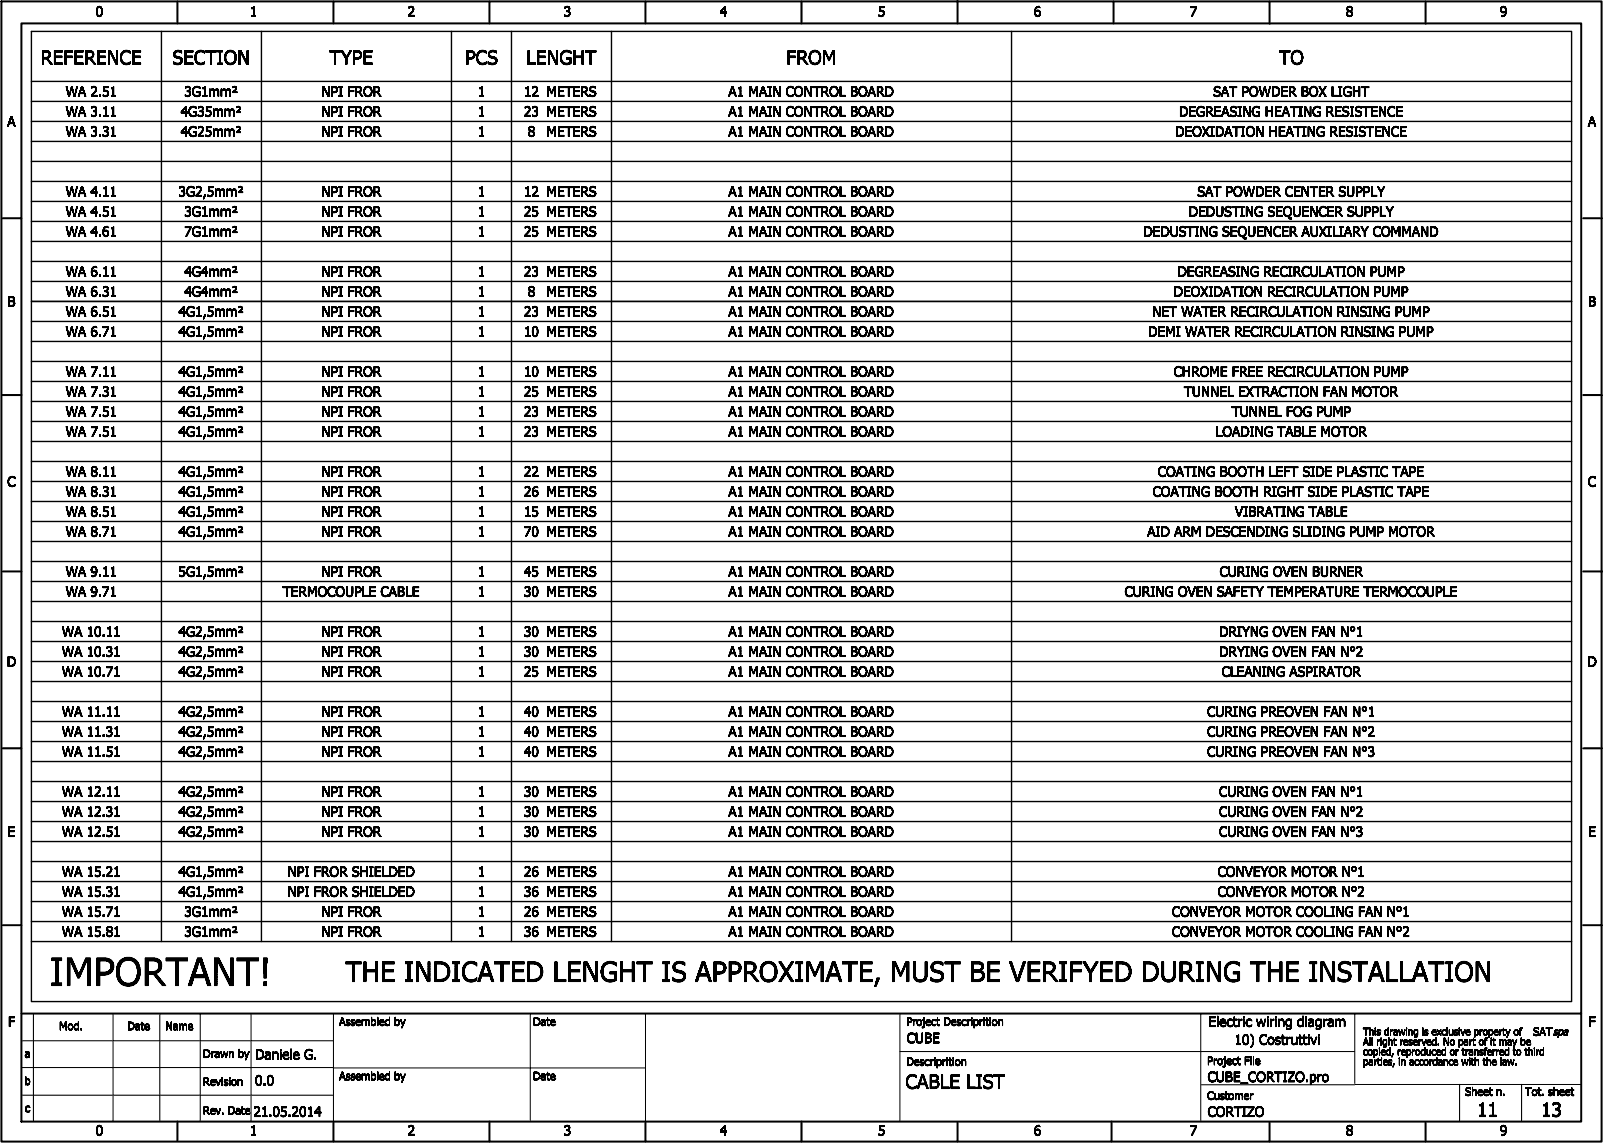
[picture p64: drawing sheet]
<svg xmlns="http://www.w3.org/2000/svg" width="401mm" height="286mm" viewBox="0 0 401 286" stroke-linecap="round" stroke-linejoin="round" font-family="sans-serif">
<defs><g id="words">
<text font-size="7" x="12.5" y="246.4">IMPORTANT!</text>
<text font-size="5" x="86.4" y="245.3">THE INDICATED LENGHT IS APPROXIMATE, MUST BE VERIFYED DURING THE INSTALLATION</text>
<g font-size="3.5">
<text x="10.2" y="16.1">REFERENCE</text>
<text x="43.1" y="16.1">SECTION</text>
<text x="82.4" y="16.1">TYPE</text>
<text x="116.3" y="16.1">PCS</text>
<text x="131.6" y="16.1">LENGHT</text>
<text x="196.6" y="16.1">FROM</text>
<text x="319.8" y="16.1">TO</text>
<text x="226.4" y="272.1">CABLE LIST</text>
<text x="369.2" y="279.1">11</text>
<text x="385.2" y="279.1">13</text>
</g>
<g font-size="2.5">
<text x="23.9" y="4.1">0</text>
<text x="62.4" y="4.1">1</text>
<text x="101.9" y="4.1">2</text>
<text x="140.9" y="4.1">3</text>
<text x="179.9" y="4.1">4</text>
<text x="219.4" y="4.1">5</text>
<text x="258.4" y="4.1">6</text>
<text x="297.4" y="4.1">7</text>
<text x="336.4" y="4.1">8</text>
<text x="374.9" y="4.1">9</text>
<text x="16.4" y="24.1">WA 2.51</text>
<text x="16.4" y="29.1">WA 3.11</text>
<text x="45.2" y="29.1">4G35mm²</text>
<text x="46.1" y="24.1">3G1mm²</text>
<text x="80.3" y="24.1">NPI FROR</text>
<text x="80.3" y="29.1">NPI FROR</text>
<text x="119.4" y="24.1">1</text>
<text x="119.4" y="29.1">1</text>
<text x="131" y="24.1">12</text>
<text x="131" y="29.1">23</text>
<text x="136.6" y="24.1">METERS</text>
<text x="136.6" y="29.1">METERS</text>
<text x="182.1" y="24.1">A1 MAIN CONTROL BOARD</text>
<text x="182.1" y="29.1">A1 MAIN CONTROL BOARD</text>
<text x="294.7" y="29.1">DEGREASING HEATING RESISTENCE</text>
<text x="303.3" y="24.1">SAT POWDER BOX LIGHT</text>
<text x="1.8" y="31.6">A</text>
<text x="16.4" y="34.1">WA 3.31</text>
<text x="45.2" y="34.1">4G25mm²</text>
<text x="80.3" y="34.1">NPI FROR</text>
<text x="119.4" y="34.1">1</text>
<text x="131.9" y="34.1">8</text>
<text x="136.6" y="34.1">METERS</text>
<text x="182.1" y="34.1">A1 MAIN CONTROL BOARD</text>
<text x="293.8" y="34.1">DEOXIDATION HEATING RESISTENCE</text>
<text x="396.9" y="31.6">A</text>
<text x="16.4" y="49.1">WA 4.11</text>
<text x="44.6" y="49.1">3G2,5mm²</text>
<text x="80.3" y="49.1">NPI FROR</text>
<text x="119.4" y="49.1">1</text>
<text x="131" y="49.1">12</text>
<text x="136.6" y="49.1">METERS</text>
<text x="182.1" y="49.1">A1 MAIN CONTROL BOARD</text>
<text x="299.3" y="49.1">SAT POWDER CENTER SUPPLY</text>
<text x="16.4" y="54.1">WA 4.51</text>
<text x="16.4" y="59.1">WA 4.61</text>
<text x="46.1" y="54.1">3G1mm²</text>
<text x="46.1" y="59.1">7G1mm²</text>
<text x="80.3" y="54.1">NPI FROR</text>
<text x="80.3" y="59.1">NPI FROR</text>
<text x="119.4" y="54.1">1</text>
<text x="119.4" y="59.1">1</text>
<text x="131" y="54.1">25</text>
<text x="131" y="59.1">25</text>
<text x="136.6" y="54.1">METERS</text>
<text x="136.6" y="59.1">METERS</text>
<text x="182.1" y="54.1">A1 MAIN CONTROL BOARD</text>
<text x="182.1" y="59.1">A1 MAIN CONTROL BOARD</text>
<text x="285.8" y="59.1">DEDUSTING SEQUENCER AUXILIARY COMMAND</text>
<text x="297.2" y="54.1">DEDUSTING SEQUENCER SUPPLY</text>
<text x="16.4" y="69.1">WA 6.11</text>
<text x="46.1" y="69.1">4G4mm²</text>
<text x="80.3" y="69.1">NPI FROR</text>
<text x="119.4" y="69.1">1</text>
<text x="131" y="69.1">23</text>
<text x="136.6" y="69.1">METERS</text>
<text x="182.1" y="69.1">A1 MAIN CONTROL BOARD</text>
<text x="294.3" y="69.1">DEGREASING RECIRCULATION PUMP</text>
<text x="1.9" y="76.6">B</text>
<text x="16.4" y="74.1">WA 6.31</text>
<text x="46.1" y="74.1">4G4mm²</text>
<text x="80.3" y="74.1">NPI FROR</text>
<text x="119.4" y="74.1">1</text>
<text x="131.9" y="74.1">8</text>
<text x="136.6" y="74.1">METERS</text>
<text x="182.1" y="74.1">A1 MAIN CONTROL BOARD</text>
<text x="293.4" y="74.1">DEOXIDATION RECIRCULATION PUMP</text>
<text x="397" y="76.6">B</text>
<text x="16.4" y="79.1">WA 6.51</text>
<text x="44.6" y="79.1">4G1,5mm²</text>
<text x="80.3" y="79.1">NPI FROR</text>
<text x="119.4" y="79.1">1</text>
<text x="131" y="79.1">23</text>
<text x="136.6" y="79.1">METERS</text>
<text x="182.1" y="79.1">A1 MAIN CONTROL BOARD</text>
<text x="288" y="79.1">NET WATER RECIRCULATION RINSING PUMP</text>
<text x="16.4" y="84.1">WA 6.71</text>
<text x="44.6" y="84.1">4G1,5mm²</text>
<text x="80.3" y="84.1">NPI FROR</text>
<text x="119.4" y="84.1">1</text>
<text x="131" y="84.1">10</text>
<text x="136.6" y="84.1">METERS</text>
<text x="182.1" y="84.1">A1 MAIN CONTROL BOARD</text>
<text x="287" y="84.1">DEMI WATER RECIRCULATION RINSING PUMP</text>
<text x="16.4" y="94.1">WA 7.11</text>
<text x="44.6" y="94.1">4G1,5mm²</text>
<text x="80.3" y="94.1">NPI FROR</text>
<text x="119.4" y="94.1">1</text>
<text x="131" y="94.1">10</text>
<text x="136.6" y="94.1">METERS</text>
<text x="182.1" y="94.1">A1 MAIN CONTROL BOARD</text>
<text x="293.4" y="94.1">CHROME FREE RECIRCULATION PUMP</text>
<text x="16.4" y="99.1">WA 7.31</text>
<text x="44.6" y="99.1">4G1,5mm²</text>
<text x="80.3" y="99.1">NPI FROR</text>
<text x="119.4" y="99.1">1</text>
<text x="131" y="99.1">25</text>
<text x="136.6" y="99.1">METERS</text>
<text x="182.1" y="99.1">A1 MAIN CONTROL BOARD</text>
<text x="296" y="99.1">TUNNEL EXTRACTION FAN MOTOR</text>
<text x="16.4" y="104.1">WA 7.51</text>
<text x="44.6" y="104.1">4G1,5mm²</text>
<text x="80.3" y="104.1">NPI FROR</text>
<text x="119.4" y="104.1">1</text>
<text x="131" y="104.1">23</text>
<text x="136.6" y="104.1">METERS</text>
<text x="182.1" y="104.1">A1 MAIN CONTROL BOARD</text>
<text x="307.9" y="104.1">TUNNEL FOG PUMP</text>
<text x="16.4" y="109.1">WA 7.51</text>
<text x="44.6" y="109.1">4G1,5mm²</text>
<text x="80.3" y="109.1">NPI FROR</text>
<text x="119.4" y="109.1">1</text>
<text x="131" y="109.1">23</text>
<text x="136.6" y="109.1">METERS</text>
<text x="182.1" y="109.1">A1 MAIN CONTROL BOARD</text>
<text x="303.9" y="109.1">LOADING TABLE MOTOR</text>
<text x="16.4" y="119.1">WA 8.11</text>
<text x="44.6" y="119.1">4G1,5mm²</text>
<text x="80.3" y="119.1">NPI FROR</text>
<text x="119.4" y="119.1">1</text>
<text x="131" y="119.1">22</text>
<text x="136.6" y="119.1">METERS</text>
<text x="182.1" y="119.1">A1 MAIN CONTROL BOARD</text>
<text x="289.4" y="119.1">COATING BOOTH LEFT SIDE PLASTIC TAPE</text>
<text x="1.8" y="121.6">C</text>
<text x="16.4" y="124.1">WA 8.31</text>
<text x="44.6" y="124.1">4G1,5mm²</text>
<text x="80.3" y="124.1">NPI FROR</text>
<text x="119.4" y="124.1">1</text>
<text x="131" y="124.1">26</text>
<text x="136.6" y="124.1">METERS</text>
<text x="182.1" y="124.1">A1 MAIN CONTROL BOARD</text>
<text x="288.1" y="124.1">COATING BOOTH RIGHT SIDE PLASTIC TAPE</text>
<text x="396.9" y="121.6">C</text>
<text x="16.4" y="129.1">WA 8.51</text>
<text x="44.6" y="129.1">4G1,5mm²</text>
<text x="80.3" y="129.1">NPI FROR</text>
<text x="119.4" y="129.1">1</text>
<text x="131" y="129.1">15</text>
<text x="136.6" y="129.1">METERS</text>
<text x="182.1" y="129.1">A1 MAIN CONTROL BOARD</text>
<text x="308.7" y="129.1">VIBRATING TABLE</text>
<text x="16.4" y="134.1">WA 8.71</text>
<text x="44.6" y="134.1">4G1,5mm²</text>
<text x="80.3" y="134.1">NPI FROR</text>
<text x="119.4" y="134.1">1</text>
<text x="131" y="134.1">70</text>
<text x="136.6" y="134.1">METERS</text>
<text x="182.1" y="134.1">A1 MAIN CONTROL BOARD</text>
<text x="286.8" y="134.1">AID ARM DESCENDING SLIDING PUMP MOTOR</text>
<text x="16.4" y="144.1">WA 9.11</text>
<text x="16.4" y="149.1">WA 9.71</text>
<text x="44.6" y="144.1">5G1,5mm²</text>
<text x="70.7" y="149.1">TERMOCOUPLE CABLE</text>
<text x="80.3" y="144.1">NPI FROR</text>
<text x="119.4" y="144.1">1</text>
<text x="119.4" y="149.1">1</text>
<text x="131" y="144.1">45</text>
<text x="131" y="149.1">30</text>
<text x="136.6" y="144.1">METERS</text>
<text x="136.6" y="149.1">METERS</text>
<text x="182.1" y="144.1">A1 MAIN CONTROL BOARD</text>
<text x="182.1" y="149.1">A1 MAIN CONTROL BOARD</text>
<text x="281.1" y="149.1">CURING OVEN SAFETY TEMPERATURE TERMOCOUPLE</text>
<text x="304.9" y="144.1">CURING OVEN BURNER</text>
<text x="15.5" y="159.1">WA 10.11</text>
<text x="44.6" y="159.1">4G2,5mm²</text>
<text x="80.3" y="159.1">NPI FROR</text>
<text x="119.4" y="159.1">1</text>
<text x="131" y="159.1">30</text>
<text x="136.6" y="159.1">METERS</text>
<text x="182.1" y="159.1">A1 MAIN CONTROL BOARD</text>
<text x="304.7" y="159.1">DRIYNG OVEN FAN N°1</text>
<text x="1.7" y="166.6">D</text>
<text x="15.5" y="164.1">WA 10.31</text>
<text x="44.6" y="164.1">4G2,5mm²</text>
<text x="80.3" y="164.1">NPI FROR</text>
<text x="119.4" y="164.1">1</text>
<text x="131" y="164.1">30</text>
<text x="136.6" y="164.1">METERS</text>
<text x="182.1" y="164.1">A1 MAIN CONTROL BOARD</text>
<text x="304.7" y="164.1">DRYING OVEN FAN N°2</text>
<text x="396.8" y="166.6">D</text>
<text x="15.5" y="169.1">WA 10.71</text>
<text x="44.6" y="169.1">4G2,5mm²</text>
<text x="80.3" y="169.1">NPI FROR</text>
<text x="119.4" y="169.1">1</text>
<text x="131" y="169.1">25</text>
<text x="136.6" y="169.1">METERS</text>
<text x="182.1" y="169.1">A1 MAIN CONTROL BOARD</text>
<text x="305.4" y="169.1">CLEANING ASPIRATOR</text>
<text x="15.5" y="179.1">WA 11.11</text>
<text x="44.6" y="179.1">4G2,5mm²</text>
<text x="80.3" y="179.1">NPI FROR</text>
<text x="119.4" y="179.1">1</text>
<text x="131" y="179.1">40</text>
<text x="136.6" y="179.1">METERS</text>
<text x="182.1" y="179.1">A1 MAIN CONTROL BOARD</text>
<text x="301.8" y="179.1">CURING PREOVEN FAN N°1</text>
<text x="15.5" y="184.1">WA 11.31</text>
<text x="44.6" y="184.1">4G2,5mm²</text>
<text x="80.3" y="184.1">NPI FROR</text>
<text x="119.4" y="184.1">1</text>
<text x="131" y="184.1">40</text>
<text x="136.6" y="184.1">METERS</text>
<text x="182.1" y="184.1">A1 MAIN CONTROL BOARD</text>
<text x="301.8" y="184.1">CURING PREOVEN FAN N°2</text>
<text x="15.5" y="189.1">WA 11.51</text>
<text x="44.6" y="189.1">4G2,5mm²</text>
<text x="80.3" y="189.1">NPI FROR</text>
<text x="119.4" y="189.1">1</text>
<text x="131" y="189.1">40</text>
<text x="136.6" y="189.1">METERS</text>
<text x="182.1" y="189.1">A1 MAIN CONTROL BOARD</text>
<text x="301.8" y="189.1">CURING PREOVEN FAN N°3</text>
<text x="15.5" y="199.1">WA 12.11</text>
<text x="44.6" y="199.1">4G2,5mm²</text>
<text x="80.3" y="199.1">NPI FROR</text>
<text x="119.4" y="199.1">1</text>
<text x="131" y="199.1">30</text>
<text x="136.6" y="199.1">METERS</text>
<text x="182.1" y="199.1">A1 MAIN CONTROL BOARD</text>
<text x="304.7" y="199.1">CURING OVEN FAN N°1</text>
<text x="1.9" y="209.1">E</text>
<text x="15.5" y="204.1">WA 12.31</text>
<text x="15.5" y="209.1">WA 12.51</text>
<text x="44.6" y="204.1">4G2,5mm²</text>
<text x="44.6" y="209.1">4G2,5mm²</text>
<text x="80.3" y="204.1">NPI FROR</text>
<text x="80.3" y="209.1">NPI FROR</text>
<text x="119.4" y="204.1">1</text>
<text x="119.4" y="209.1">1</text>
<text x="131" y="204.1">30</text>
<text x="131" y="209.1">30</text>
<text x="136.6" y="204.1">METERS</text>
<text x="136.6" y="209.1">METERS</text>
<text x="182.1" y="204.1">A1 MAIN CONTROL BOARD</text>
<text x="182.1" y="209.1">A1 MAIN CONTROL BOARD</text>
<text x="304.7" y="204.1">CURING OVEN FAN N°2</text>
<text x="304.7" y="209.1">CURING OVEN FAN N°3</text>
<text x="397" y="209.1">E</text>
<text x="15.5" y="219.1">WA 15.21</text>
<text x="44.6" y="219.1">4G1,5mm²</text>
<text x="71.9" y="219.1">NPI FROR SHIELDED</text>
<text x="119.4" y="219.1">1</text>
<text x="131" y="219.1">26</text>
<text x="136.6" y="219.1">METERS</text>
<text x="182.1" y="219.1">A1 MAIN CONTROL BOARD</text>
<text x="304.4" y="219.1">CONVEYOR MOTOR N°1</text>
<text x="15.5" y="224.1">WA 15.31</text>
<text x="44.6" y="224.1">4G1,5mm²</text>
<text x="71.9" y="224.1">NPI FROR SHIELDED</text>
<text x="119.4" y="224.1">1</text>
<text x="131" y="224.1">36</text>
<text x="136.6" y="224.1">METERS</text>
<text x="182.1" y="224.1">A1 MAIN CONTROL BOARD</text>
<text x="304.4" y="224.1">CONVEYOR MOTOR N°2</text>
<text x="15.5" y="229.1">WA 15.71</text>
<text x="46.1" y="229.1">3G1mm²</text>
<text x="80.3" y="229.1">NPI FROR</text>
<text x="119.4" y="229.1">1</text>
<text x="131" y="229.1">26</text>
<text x="136.6" y="229.1">METERS</text>
<text x="182.1" y="229.1">A1 MAIN CONTROL BOARD</text>
<text x="293" y="229.1">CONVEYOR MOTOR COOLING FAN N°1</text>
<text x="15.5" y="234.1">WA 15.81</text>
<text x="46.1" y="234.1">3G1mm²</text>
<text x="80.3" y="234.1">NPI FROR</text>
<text x="119.4" y="234.1">1</text>
<text x="131" y="234.1">36</text>
<text x="136.6" y="234.1">METERS</text>
<text x="182.1" y="234.1">A1 MAIN CONTROL BOARD</text>
<text x="293" y="234.1">CONVEYOR MOTOR COOLING FAN N°2</text>
<text x="2" y="256.6">F</text>
<text x="302.1" y="256.6">Electric wiring diagram</text>
<text x="397.1" y="256.6">F</text>
<text x="226.7" y="260.7">CUBE</text>
<text x="308.6" y="261.1">10) Costruttivi</text>
<text x="63.8" y="264.8">Daniele G.</text>
<text x="63.8" y="271.3">0.0</text>
<text x="301.9" y="270.4">CUBE_CORTIZO.pro</text>
<text x="63.4" y="279.1">21.05.2014</text>
<text x="301.9" y="279.1">CORTIZO</text>
<text x="23.9" y="283.8">0</text>
<text x="62.4" y="283.8">1</text>
<text x="101.9" y="283.8">2</text>
<text x="140.9" y="283.8">3</text>
<text x="179.9" y="283.8">4</text>
<text x="219.4" y="283.8">5</text>
<text x="258.4" y="283.8">6</text>
<text x="297.4" y="283.8">7</text>
<text x="336.4" y="283.8">8</text>
<text x="374.9" y="283.8">9</text>
</g>
<g font-size="2">
<text x="14.8" y="257.5">Mod.</text>
<text x="31.8" y="257.5">Date</text>
<text x="41.4" y="257.5">Name</text>
<text x="84.8" y="256.4">Assembled by</text>
<text x="133.3" y="256.4">Date</text>
<text x="226.6" y="256.4">Project Descriprition</text>
<text x="383.3" y="258.9">SATspa</text>
<text x="6.2" y="264.4">a</text>
<text x="50.8" y="264.4">Drawn by</text>
<text x="84.8" y="270">Assembled by</text>
<text x="133.3" y="270">Date</text>
<text x="226.6" y="266.4">Descriprition</text>
<text x="301.8" y="266.1">Project File</text>
<text x="6.1" y="271.2">b</text>
<text x="50.8" y="271.3">Revision</text>
<text x="301.8" y="274.9">Customer</text>
<text x="366.3" y="273.9">Sheet n.</text>
<text x="381.3" y="273.9">Tot. sheet</text>
<text x="6.2" y="278">c</text>
<text x="50.8" y="278.5">Rev. Date</text>
</g>
<g font-size="1.8">
<text x="340.7" y="258.8">This drawing is exclusive property of</text>
<text x="340.7" y="261.3">All right reserved. No part of it may be</text>
<text x="340.7" y="263.8">copied, reproduced or transferred to third</text>
<text x="340.7" y="266.3">parties, in accordance with the law.</text>
</g>
</g></defs>
<g fill="none" stroke="#000" stroke-width=".35">
<path d="M7.9 7.9h385v242.5h-385zM40.4 7.9v227.5M65.4 7.9v227.5M112.9 7.9v227.5M127.9 7.9v227.5M152.9 7.9v227.5M252.9 7.9v227.5M7.9 30.4h385M7.9 35.4h385M7.9 25.4h385M7.9 20.4h385M7.9 50.4h385"/>
<path d="M7.9 55.4h385M7.9 40.4h385M7.9 45.4h385M7.9 75.3h385M7.9 70.4h385M7.9 60.3h385M7.9 65.4h385M7.9 80.4h385M7.9 90.3h385M7.9 95.4h385M7.9 85.4h385M7.9 110.4h385"/>
<path d="M7.9 115.4h385M7.9 105.4h385M7.9 100.4h385M7.9 125.4h385M7.9 130.4h385M7.9 135.4h385M7.9 120.4h385M7.9 140.4h385M7.9 145.4h385M7.9 150.4h385M7.9 155.4h385M7.9 160.4h385"/>
<path d="M7.9 165.4h385M7.9 170.4h385M7.9 175.4h385M7.9 195.4h385M7.9 185.4h385M7.9 190.4h385M7.9 180.4h385M7.9 215.3h385M7.9 210.4h385M7.9 205.4h385M7.9 200.4h385M7.9 220.4h385"/>
<path d="M7.9 230.3h385M7.9 225.4h385M7.9 235.4h385"/>
</g>
<g fill="none" stroke="#000" stroke-width=".25">
<path d="M8.4 253.4v27M28.3 253.4v27M40 253.4v27M50.1 253.4v27M62.8 253.4v27M83.4 253.4v27M132.6 253.6v26.5M161.4 253.4v26.9M225 253.4v27M300.2 253.4v27M338.7 253.4v17.5M5.4 266.9h77.9"/>
<path d="M5.4 260.2h77.9M5.4 273.8h77.9M83.4 267h78M225 262.9h113.6M300.2 271.2h38.5M338.7 271.1h56.6M364.9 271v9.4M380.4 271v9.4"/>
</g>
<g fill="none" stroke="#000" stroke-width=".5">
<path d="M.4 .4h400v285h-400zM5.4 5.9h389.9v274.5h-389.9zM44.4 .4v5.5M83.4 .4v5.5M122.4 .4v5.5M161.4 .4v5.5M200.4 .4v5.5M239.4 .3v5.6M278.4 .4v5.5M317.4 .4v5.6M356.4 .4v5.6M.7 54.6h4.7"/>
<path d="M395.8 54.6h4.7M.7 98.8h4.7M395.8 98.8h4.7M.7 142.9h4.7M395.8 142.9h4.7M.7 187h4.7M395.8 187h4.7M.7 231.3h4.7M395.8 231.3h4.7M5.4 253.4h389.9M44.4 280.4v4.9M83.4 280.4v5"/>
<path d="M122.4 280.4v5M161.4 280.4v5M200.4 280.4v5M239.4 280.6v4.8M277.9 280.4v5M317.4 280.5v4.9M356.4 280.5v4.9"/>
</g>
<use href="#words"/>
</svg>
